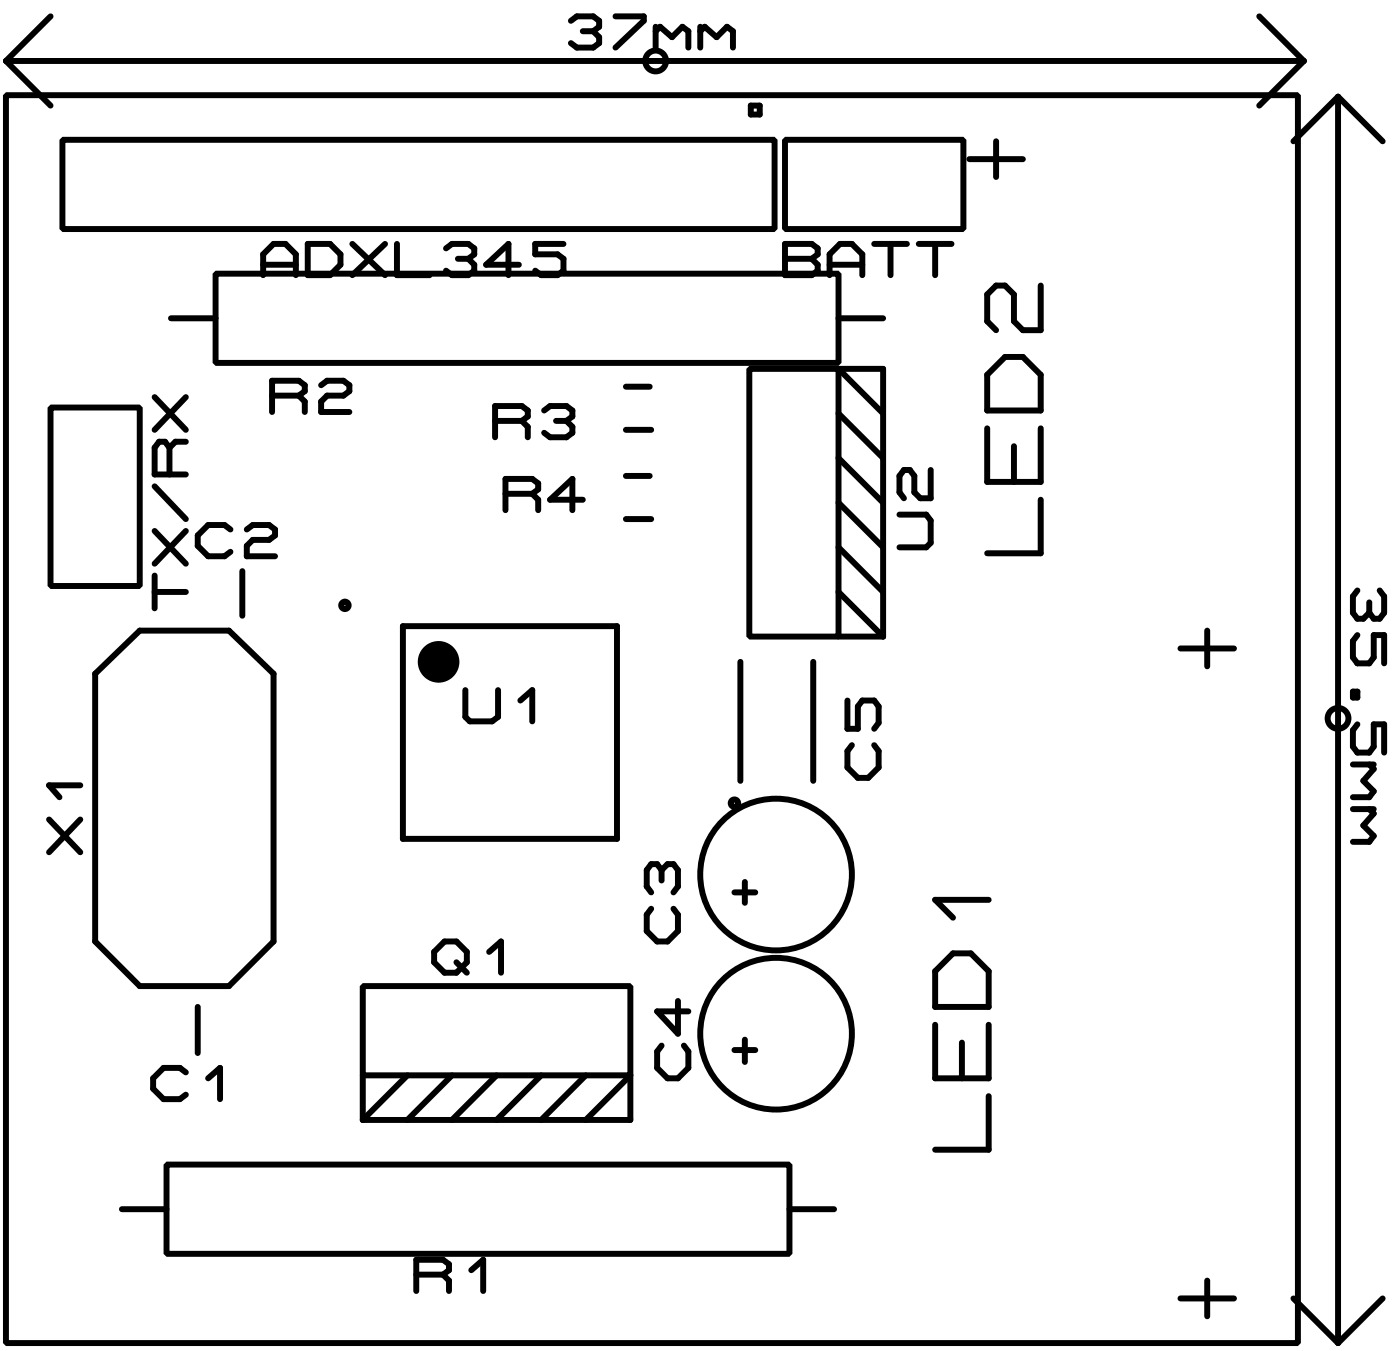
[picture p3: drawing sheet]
<svg xmlns="http://www.w3.org/2000/svg" width="40mm" height="38mm" viewBox="0 0 40 38" stroke-linecap="round" stroke-linejoin="round" font-family="sans-serif">
<g fill="none" stroke="#000" stroke-width=".17">
<path d="M.2 2.7h36.8v35.5h-36.8zM.2 1.7h36.9M.2 1.7l1.2 1.3M1.4 11.6h2.6v5.1h-2.6zM1.4 .5l-1.2 1.2M1.8 4h20.3v2.5h-20.3zM2.7 19.2l1.3-1.3h2.5l1.3 1.3v7.6l-1.3 1.3h-2.5l-1.3-1.3zM4.4 16.4v.9M4.4 16.8h.9M4.4 15.1l.9 .9M4.4 13.8l.9 1M4.4 11.3l.9 .9"/>
<path d="M4.8 12.7l-.1-.1h-.2l-.1 .1v.8h.9M4.8 12.7v.8M4.9 9.1h1.2M5.3 15.1l-.9 .9M5.3 12.6h-.3l-.2 .1M5.3 11.3l-.9 .9M6.1 7.8h17.8v2.5h-17.8zM6.6 15.1l-.2-.2h-.5l-.3 .3v.3l.3 .3h.5l.2-.1M6.9 16.3v1.2M7 15.1l.2-.2h.5l.1 .2v.1l-.1 .2h-.5l-.2 .1v.3h.8M7.5 7.8v-.6l.3-.3h.3l.3 .3v.6M7.5 7.5h.9"/>
<path d="M7.7 11.3h.8M8.5 11.3l.2-.2v-.1l-.2-.2h-.8v.9M8.5 11.3l.2 .1v.3M8.8 6.9h.6l.3 .3v.3l-.3 .3h-.6zM9.1 11l.2-.2h.5l.1 .2v.1l-.1 .2h-.5l-.2 .1v.3h.8M10 6.9l1 .9M11 6.9l-1 .9M11.3 6.9v.9h.9M11.5 17.8h6.1v6.1h-6.1zM12.7 7.1l.2-.2h.4l.2 .2v.1l-.2 .2M13 7.4h.3M13.3 19.6v.8l.1 .1h.6l.2-.1v-.8"/>
<path d="M13.3 7.4l.2 .1v.2l-.2 .1h-.4l-.2-.1M14.1 12h.8M14.4 14.1h.8M14.8 7.5h-1l.7-.6v.9M14.8 19.9l.4-.3v.9M14.9 12l.1-.1v-.2l-.1-.1h-.8v.8M14.9 12l.1 .1v.3M15.2 14.1l.1-.2v-.1l-.1-.2h-.8v.9M15.2 14.1l.1 .1v.3M15.5 11.7l.2-.1h.4l.2 .1v.2l-.2 .1M15.8 12h.3M16 6.9h-.8v.3h.7l.1 .2v.3l-.1 .1h-.5l-.2-.1"/>
<path d="M16.1 12l.2 .1v.2l-.2 .1h-.4l-.2-.1M16.3 .6l.1-.1h.5l.2 .1v.2l-.2 .1M16.6 14.2h-.9l.6-.6v.9M16.6 .9h.3M16.9 .9l.2 .2v.1l-.2 .2h-.5l-.1-.2M17.5 .5h.8v.1l-.8 .8M17.8 11h.7M17.8 12.2h.7M17.8 13.5h.7M17.8 14.8h.7M18.7 .9l.1-.1 .3 .3 .3-.3 .2 .1v.5M18.7 .8v.6"/>
<path d="M19.9 .8v.6M19.9 .9l.2-.1 .3 .3 .3-.3 .2 .1v.5M21.1 18.8v3.4M21.3 10.5h2.6v7.6h-2.6zM21.4 3h.2v.3h-.2zM22.4 4h5v2.5h-5zM22.4 6.9h.7l.2 .2v.1l-.2 .2 .2 .1v.2l-.2 .1h-.7zM22.4 7.4h.7M23.2 18.8v3.4M23.6 7.8v-.6l.3-.3h.4l.3 .3v.6M23.6 7.5h1M23.9 18.1h1.2"/>
<path d="M23.9 11.8l1.2 1.2M23.9 13l1.2 1.3M23.9 14.3l1.2 1.3M23.9 15.6l1.2 1.2M23.9 16.8l1.2 1.3M23.9 9.1h1.2M24.1 19.9v.8h.3v-.6l.2-.2h.3l.1 .2v.5l-.1 .1M24.9 6.9h.9M25.1 11.8l-1.2-1.3h1.2v7.6M25.4 6.9v.9M25.6 14.6h.8l.1 .2v.7l-.1 .1h-.8M26.2 6.9h.9"/>
<path d="M26.5 13.4v.8h-.3l-.2-.2v-.5l-.1-.1h-.2l-.1 .1v.5l.1 .2M26.6 6.9v.9M27.6 4.5h1.5M28.1 10.7l.5-.5h.5l.5 .5v1h-1.5zM28.1 12.2v1.5h1.5v-1.5M28.4 4v1M28.9 12.7v1M29.6 14.2v1.5h-1.5M29.6 8.1v1.3h-.5l-.2-.3v-.7l-.3-.3h-.2l-.3 .3v.7l.3 .3M33.6 18.5h1.5M34.4 17.9v1.1M35.9 .5l1.2 1.2"/>
<path d="M37.1 1.7l-1.2 1.3M38.1 2.8v35.4M38.1 2.8l-1.3 1.2M38.1 2.8l1.3 1.2M38.5 19.7h.2v.2h-.2zM38.7 18.1l-.2 .1v.5l.2 .2h.3l.1-.2v-.6h.3v.8M38.7 16.8l-.2 .2v.4l.2 .2h.1l.2-.2M39 17.1v.3M39.3 16.8l.1 .2v.4l-.1 .2h-.2l-.1-.2M1.4 23.3l.9 1M2.3 23.3l-.9 1M2.3 22.4h-.9l.3 .3"/>
<path d="M3.5 34.4h1.2M4.7 33.1h17.8v2.6h-17.8zM5.3 30.5l-.2-.1h-.4l-.3 .3v.3l.3 .3h.4l.2-.1M5.6 28.7v1.3M5.9 30.7l.4-.3v.9M10.3 28.1h7.6v2.5h-7.6zM10.3 31.9h7.6v-1.3l-1.2 1.3M10.3 30.6v1.3M11.6 30.6l-1.3 1.3M11.9 36.3h.7M12.6 36.3l.2-.1v-.2l-.2-.1h-.7v.8M12.6 36.3l.2 .1v.3"/>
<path d="M12.7 26.8h.3l.3 .3v.3l-.3 .3h-.3l-.3-.3v-.3zM12.9 30.6l-1.3 1.3M13 27.4l.3 .3M13.4 36.2l.4-.3v.8M13.9 27.1l.4-.3v.9M14.1 30.6l-1.2 1.3M15.4 30.6l-1.3 1.3M16.7 30.6l-1.3 1.3M18.5 25.9l-.1 .1v.5l.3 .3h.3l.3-.3v-.5l-.1-.1M18.8 24.8l.2-.2h.2l.1 .2v.4l-.1 .2M18.8 24.8l-.1-.2h-.2l-.1 .2v.4l.1 .2M18.8 24.8v.3"/>
<path d="M18.8 29.8l-.1 .1v.5l.3 .3h.3l.3-.3v-.5l-.1-.1M19.3 28.5v.9l-.6-.6h.9M20.9 25.4h.6M20.9 29.9h.6M21.2 25.1v.6M21.2 29.6v.6M22.5 34.4h1.2M24.3 21.2l-.2 .2v.4l.3 .3h.3l.3-.3v-.4l-.1-.2M26.6 29.2v1.5h1.6v-1.5M27.1 27.1h.5l.6 .5v1.1h-1.6v-1.1zM27.4 29.7v1M28.2 31.2v1.5h-1.6"/>
<path d="M28.2 25.6h-1.6l.5 .5M33.6 37h1.5M34.4 36.4v1.1M36.8 37l1.3 1.2M38.5 21.8h.6M38.5 23h.6M38.7 20.6l-.2 .2v.5l.2 .1h.3l.1-.1v-.7h.3v.8M39 21.8l.1 .1-.3 .3 .3 .3-.1 .2h-.5M39 23l.1 .2-.3 .3 .3 .3-.1 .2h-.5M39.4 37l-1.3 1.2"/>
<circle cx="18.7" cy="1.7" r=".3"/>
<circle cx="22.1" cy="29.4" r="2.16"/>
<circle cx="22.1" cy="24.9" r="2.16"/>
<circle cx="38.1" cy="20.4" r=".3"/>
</g>
<circle cx="12.5" cy="18.8" r=".3" fill="none" stroke="#000" stroke-width=".59"/>
<g fill="none" stroke="#000" stroke-width=".21">
<circle cx="9.8" cy="17.2" r=".08"/>
<circle cx="20.9" cy="22.9" r=".08"/>
</g>
</svg>
